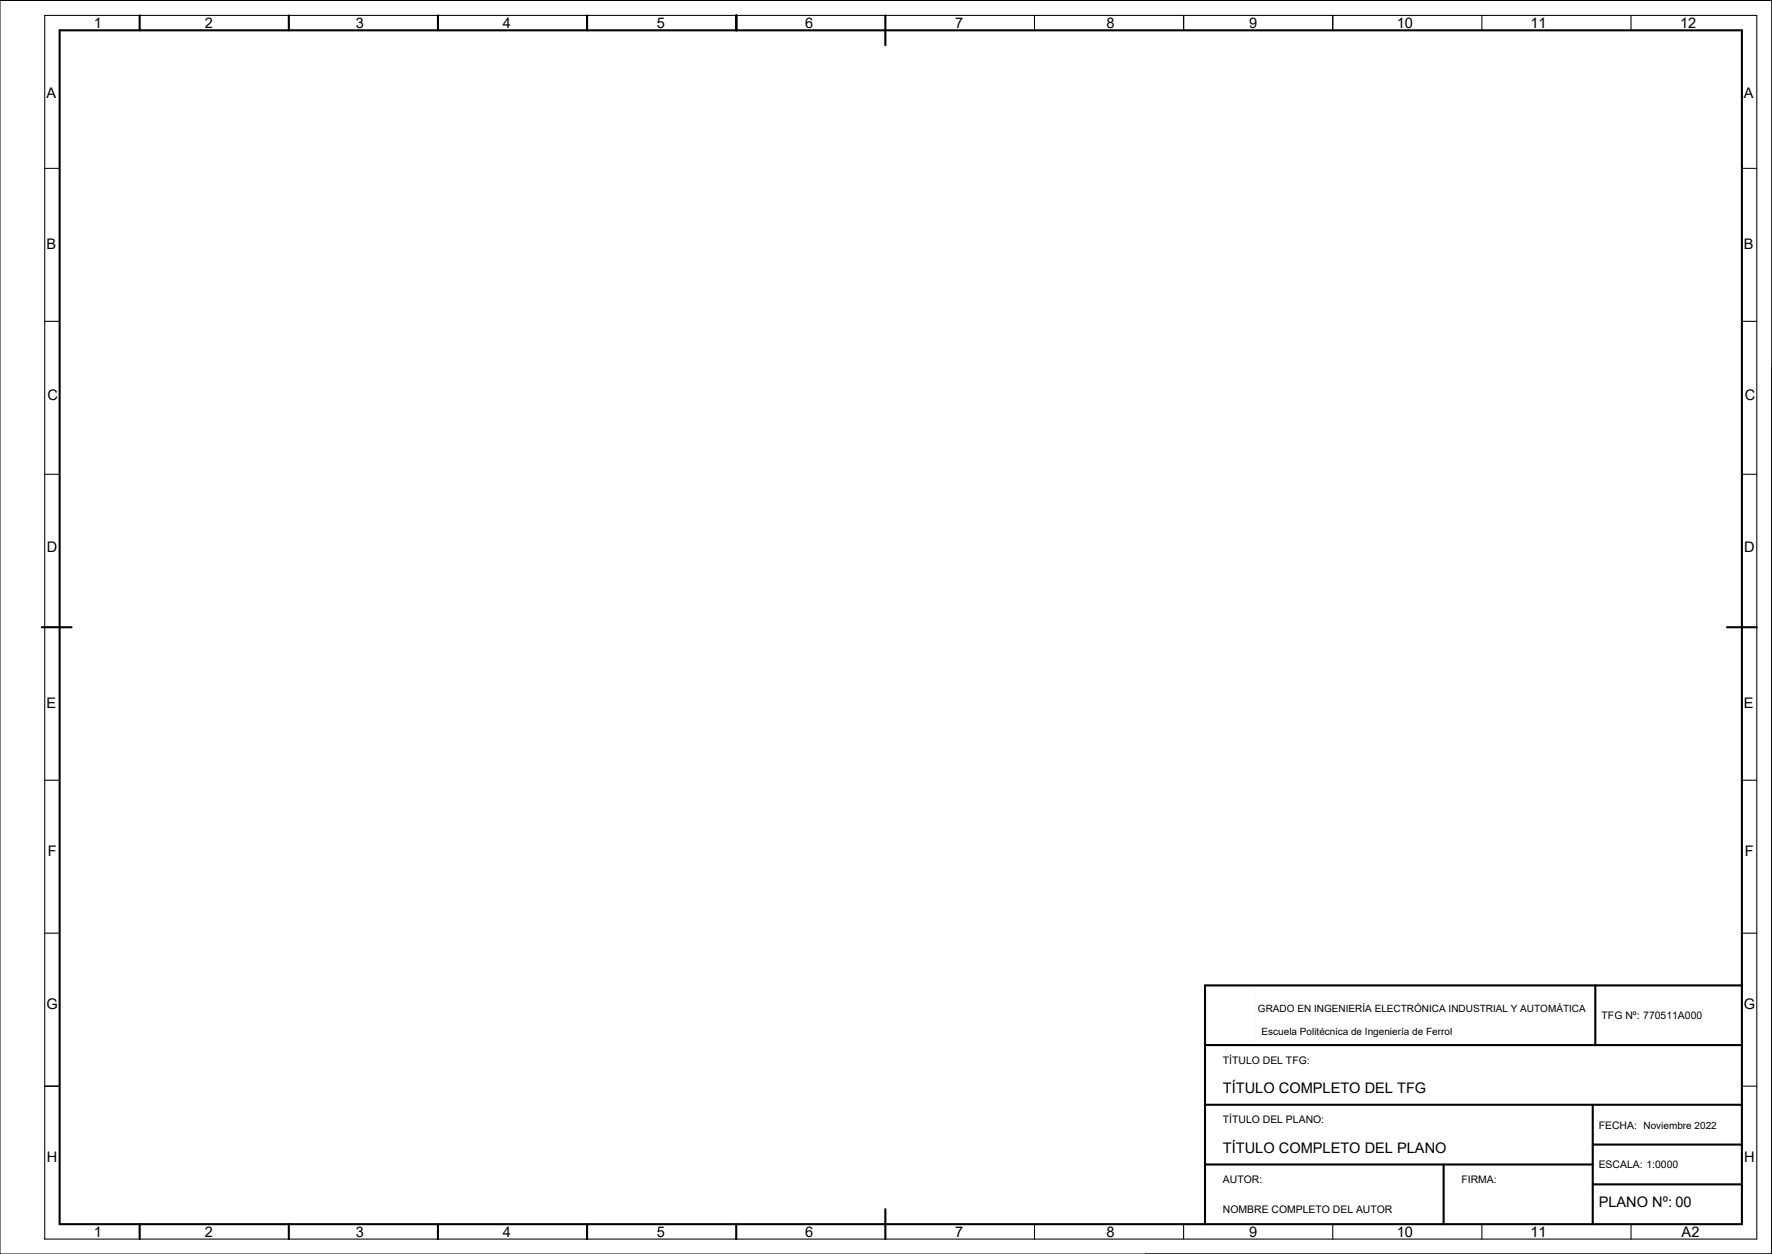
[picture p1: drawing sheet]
<svg xmlns="http://www.w3.org/2000/svg" width="594mm" height="420mm" viewBox="0 0 594 420" stroke-linecap="round" stroke-linejoin="round" font-family="sans-serif">
<defs><g id="words">
<g font-size="4.9">
<text x="31.5" y="9.4">1</text>
<text x="68.7" y="9.4">2</text>
<text x="119.3" y="9.4">3</text>
<text x="168.6" y="9.4">4</text>
<text x="220.2" y="9.4">5</text>
<text x="269.9" y="9.4">6</text>
<text x="320.2" y="9.4">7</text>
<text x="370.9" y="9.4">8</text>
<text x="418.8" y="9.4">9</text>
<text x="468.3" y="9.4">10</text>
<text x="513.1" y="9.4">11</text>
<text x="563.3" y="9.4">12</text>
<text x="15.6" y="33">A</text>
<text x="584.6" y="33">A</text>
<text x="15.6" y="83.5">B</text>
<text x="584.6" y="83.5">B</text>
<text x="16" y="134.1">C</text>
<text x="585" y="134.1">C</text>
<text x="15.7" y="185.1">D</text>
<text x="584.7" y="185.1">D</text>
<text x="15.6" y="237.4">E</text>
<text x="584.6" y="237.4">E</text>
<text x="16" y="286.7">F</text>
<text x="585" y="286.7">F</text>
<text x="15.6" y="337.9">G</text>
<text x="584.6" y="337.9">G</text>
<text x="410" y="366.4">TÍTULO COMPLETO DEL TFG</text>
<text x="15.7" y="389.2">H</text>
<text x="410" y="386.4">TÍTULO COMPLETO DEL PLANO</text>
<text x="584.7" y="389.2">H</text>
<text x="536" y="404.4">PLANO Nº: 00</text>
<text x="31.5" y="414.4">1</text>
<text x="68.7" y="414.4">2</text>
<text x="119.3" y="414.4">3</text>
<text x="168.6" y="414.4">4</text>
<text x="220.2" y="414.4">5</text>
<text x="269.9" y="414.4">6</text>
<text x="320.2" y="414.4">7</text>
<text x="370.9" y="414.4">8</text>
<text x="418.8" y="414.4">9</text>
<text x="468.3" y="414.4">10</text>
<text x="513.1" y="414.4">11</text>
<text x="563.8" y="414.4">A2</text>
</g>
<g font-size="3.5">
<text x="537" y="341.4">TFG Nº: 770511A000</text>
<text x="410" y="356.4">TÍTULO DEL TFG:</text>
<text x="410" y="376.4">TÍTULO DEL PLANO:</text>
<text x="536" y="378.4">FECHA: Noviembre 2022</text>
<text x="536" y="391.4">ESCALA: 1:0000</text>
<text x="410" y="396.4">AUTOR:</text>
<text x="490" y="396.4">FIRMA:</text>
<text x="410" y="406.4">NOMBRE COMPLETO DEL AUTOR</text>
</g>
<g font-size="3.4">
<text x="421.7" y="339">GRADO EN INGENIERÍA ELECTRÓNICA INDUSTRIAL Y AUTOMÁTICA</text>
<text x="423" y="346.7">Escuela Politécnica de Ingeniería de Ferrol</text>
</g>
</g></defs>
<!-- layer: 0 -->
<g fill="none" stroke="#000" stroke-width=".7">
<path d="M20 10.2h564v400h-564zM46.8 5.2v5M96.8 5.2v5M146.8 5.2v5M196.8 5.2v5M246.8 10.2v-5v5M246.8 5.2v5M296.8 5.2v10M14 210.2h10M579 210.2h10M534.8 330.2v20M584 330.2h-180v80"/>
<path d="M404 350.2h180M404 370.2h180M534 370.2v40M404 390.2h130M484 390.2v20M534 383.5h50M534 396.8h50M46.8 410.2v5M96.8 410.2v5M146.8 410.2v5M196.8 410.2v5M246.8 410.2v5"/>
<path d="M296.8 405.2v10"/>
</g>
<g fill="none" stroke="#000" stroke-width=".35">
<path d="M15 5.2h574v410h-574zM346.8 5.2v5M396.8 5.2v5M446.8 5.2v5M496.8 5.2v5M546.8 5.2v5M15 56.4h5M584 56.4h5M15 107.7h5M584 107.7h5M594 123.2v297h-210M15 158.9h5"/>
<path d="M584 158.9h5M15 210.2h5M15 261.4h5M584 261.4h5M15 312.7h5M584 312.7h5M15 363.9h5M584 363.9h5M346.8 410.2v5M396.8 410.2v5M446.8 410.2v5M496.8 410.2v5"/>
<path d="M546.8 410.2v5"/>
</g>
<path d="M0 .2h594v420h-594zM594 419.7l-.5 .5" fill="none" stroke="#000" stroke-width=".34"/>
<path d="M404.9 331.2h16v17.7h-16z" fill="none" stroke="#fafafa" stroke-width=".34"/>
<use href="#words"/>
</svg>
